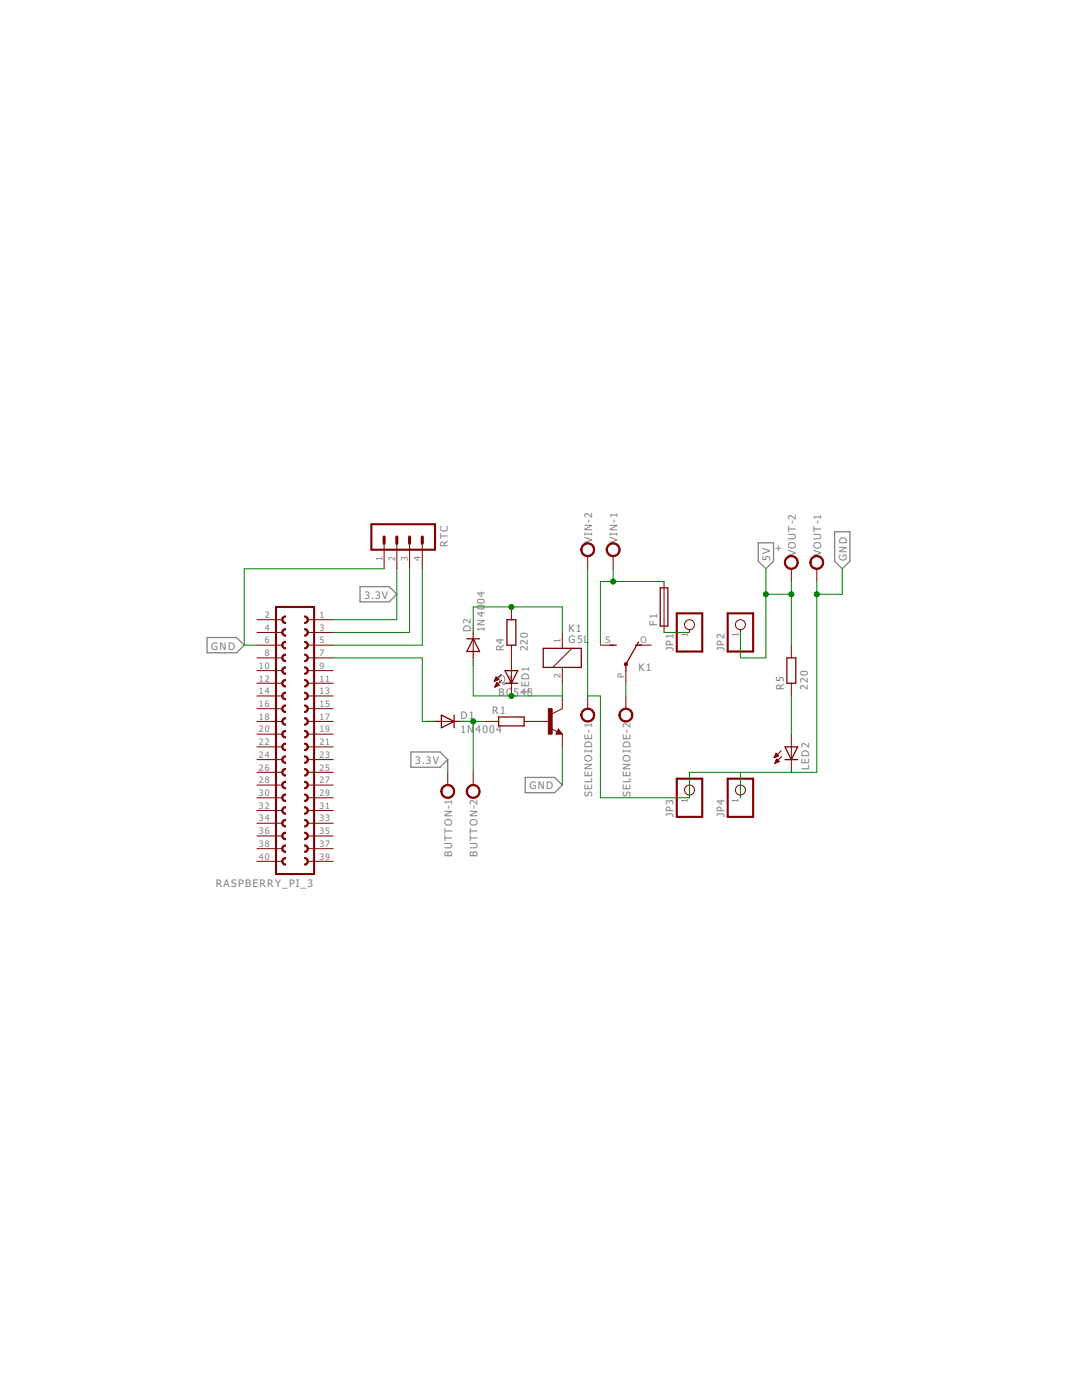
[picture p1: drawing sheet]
<svg xmlns="http://www.w3.org/2000/svg" width="216mm" height="279mm" viewBox="0 0 216 279" stroke-linecap="round" stroke-linejoin="round" font-family="sans-serif">
<defs><g id="words">
<g font-size="2.5" fill="#808080">
<text x="89.3" y="109.1" transform="rotate(-90 89.3 109.1)">RTC</text>
<text x="118.2" y="108.4" transform="rotate(-90 118.2 108.4)">VIN-2</text>
<text x="123.2" y="108.4" transform="rotate(-90 123.2 108.4)">VIN-1</text>
<text x="153.7" y="112" transform="rotate(-90 153.7 112)">5V</text>
<text x="156" y="110.3" transform="rotate(-90 156 110.3)">+</text>
<text x="158.8" y="111" transform="rotate(-90 158.8 111)">VOUT-2</text>
<text x="163.9" y="111" transform="rotate(-90 163.9 111)">VOUT-1</text>
<text x="168.9" y="112" transform="rotate(-90 168.9 112)">GND</text>
<text x="72.7" y="119.5">3.3V</text>
<text x="96.7" y="120.5" transform="rotate(-90 96.7 120.5)">04</text>
<text x="131.1" y="124.9" transform="rotate(-90 131.1 124.9)">F1</text>
<text x="42.2" y="129.6">GND</text>
<text x="93.9" y="126.2" transform="rotate(-90 93.9 126.2)">D2</text>
<text x="96.7" y="126.2" transform="rotate(-90 96.7 126.2)">1N40</text>
<text x="100.5" y="130" transform="rotate(-90 100.5 130)">R4</text>
<text x="105.3" y="130" transform="rotate(-90 105.3 130)">220</text>
<text x="113.5" y="128.4">G5L</text>
<text x="113.5" y="126.2">K1</text>
<text x="134.4" y="130" transform="rotate(-90 134.4 130)">JP1</text>
<text x="144.6" y="130" transform="rotate(-90 144.6 130)">JP2</text>
<text x="99.5" y="136.4">Q1</text>
<text x="127.4" y="133.8">K1</text>
<text x="156.4" y="137.6" transform="rotate(-90 156.4 137.6)">R5</text>
<text x="161.2" y="137.6" transform="rotate(-90 161.2 137.6)">220</text>
<text x="91.9" y="143.5">D1</text>
<text x="98.2" y="142.5">R1</text>
<text x="99.5" y="138.9">BC548</text>
<text x="105.6" y="138.4" transform="rotate(-90 105.6 138.4)">LED1</text>
<text x="91.9" y="146.3">1N</text>
<text x="94.9" y="146.3">4004</text>
<text x="82.9" y="152.5">3.3V</text>
<text x="161.5" y="153.6" transform="rotate(-90 161.5 153.6)">LED2</text>
<text x="105.6" y="157.6">GND</text>
<text x="118.2" y="159.1" transform="rotate(-90 118.2 159.1)">SELENOIDE-1</text>
<text x="125.8" y="159.1" transform="rotate(-90 125.8 159.1)">SELENOIDE-2</text>
<text x="134.4" y="163" transform="rotate(-90 134.4 163)">JP3</text>
<text x="144.6" y="163" transform="rotate(-90 144.6 163)">JP4</text>
<text x="90.2" y="170.9" transform="rotate(-90 90.2 170.9)">BUTTON-1</text>
<text x="95.3" y="170.9" transform="rotate(-90 95.3 170.9)">BUTTON-2</text>
<text x="43.1" y="177">RASPBERRY_PI_3</text>
</g>
<g font-size="2.1" fill="#808080">
<text x="76.3" y="111.9" transform="rotate(-90 76.3 111.9)">1</text>
<text x="78.8" y="111.9" transform="rotate(-90 78.8 111.9)">2</text>
<text x="81.4" y="111.9" transform="rotate(-90 81.4 111.9)">3</text>
<text x="83.9" y="111.9" transform="rotate(-90 83.9 111.9)">4</text>
<text x="52.8" y="123.3">2</text>
<text x="52.8" y="125.9">4</text>
<text x="63.8" y="123.3">1</text>
<text x="63.8" y="125.9">3</text>
<text x="52.8" y="128.4">6</text>
<text x="52.8" y="130.9">8</text>
<text x="63.8" y="128.4">5</text>
<text x="63.8" y="130.9">7</text>
<text x="111.8" y="128.4" transform="rotate(-90 111.8 128.4)">1</text>
<text x="120.8" y="128.4">S</text>
<text x="127.8" y="128.4">O</text>
<text x="137.2" y="127.2" transform="rotate(-90 137.2 127.2)">1</text>
<text x="147.4" y="127.2" transform="rotate(-90 147.4 127.2)">1</text>
<text x="51.7" y="133.5">10</text>
<text x="51.7" y="136">12</text>
<text x="63.8" y="133.5">9</text>
<text x="63.8" y="136">11</text>
<text x="111.8" y="135.3" transform="rotate(-90 111.8 135.3)">2</text>
<text x="124.5" y="135.4" transform="rotate(-90 124.5 135.4)">P</text>
<text x="51.7" y="138.5">14</text>
<text x="51.7" y="141.1">16</text>
<text x="51.7" y="143.6">18</text>
<text x="63.8" y="138.5">13</text>
<text x="63.8" y="141.1">15</text>
<text x="63.8" y="143.6">17</text>
<text x="51.7" y="146.2">20</text>
<text x="51.7" y="148.7">22</text>
<text x="63.8" y="146.2">19</text>
<text x="63.8" y="148.7">21</text>
<text x="51.7" y="151.2">24</text>
<text x="51.7" y="153.8">26</text>
<text x="63.8" y="151.2">23</text>
<text x="63.8" y="153.8">25</text>
<text x="51.7" y="156.3">28</text>
<text x="51.7" y="158.9">30</text>
<text x="51.7" y="161.4">32</text>
<text x="63.8" y="156.3">27</text>
<text x="63.8" y="158.9">29</text>
<text x="63.8" y="161.4">31</text>
<text x="137.2" y="160.2" transform="rotate(-90 137.2 160.2)">1</text>
<text x="147.4" y="160.2" transform="rotate(-90 147.4 160.2)">1</text>
<text x="51.7" y="163.9">34</text>
<text x="51.7" y="166.5">36</text>
<text x="63.8" y="163.9">33</text>
<text x="63.8" y="166.5">35</text>
<text x="51.7" y="169">38</text>
<text x="51.7" y="171.5">40</text>
<text x="63.8" y="169">37</text>
<text x="63.8" y="171.5">39</text>
</g>
<g font-size=".6" fill="#800080">
<text x="94.6" y="130" transform="rotate(-90 94.6 130)">1</text>
<text x="94.6" y="127.8" transform="rotate(-90 94.6 127.8)">SpiceOrder 2</text>
<text x="94.6" y="132.9" transform="rotate(-90 94.6 132.9)">SpiceOrder</text>
<text x="85.2" y="144.2">SpiceOrder</text>
<text x="88.1" y="144.2">1</text>
<text x="90.3" y="144.2">SpiceOrder 2</text>
</g>
</g></defs>
<path d="M71.8 117.1h5.9l1.5 1.5-1.5 1.5h-5.9zM151.3 108.3h3v3.7l-1.5 1.5-1.5-1.5zM166.5 106.1h3.1v5.9l-1.5 1.5-1.6-1.5zM41.3 127.2h5.9l1.5 1.6-1.5 1.5h-5.9zM82 150.1h5.8l1.5 1.5-1.5 1.5h-5.8zM104.8 155.2h5.9l1.5 1.5-1.5 1.5h-5.9z" fill="none" stroke="#808080" stroke-width=".25"/>
<path d="M74.1 104.6h12.7v5.1h-12.7zM55.1 121.1h7.6v53.3h-7.6zM135 122.4h5.1v7.6h-5.1zM145.2 122.4h5.1v7.6h-5.1zM135 155.4h5.1v7.6h-5.1zM145.2 155.4h5.1v7.6h-5.1z" fill="none" stroke="#800000" stroke-width=".42"/>
<g fill="#800000" stroke="#800000" stroke-width=".2">
<path d="M60.8 128a.76 .76 0 0 1 .7 .8 .76 .76 0 0 1-.7 .7v-.2a.51 .51 0 0 0 .5-.5 .51 .51 0 0 0-.5-.6z" fill-rule="evenodd"/>
<path d="M60.8 125.5a.76 .76 0 0 1 .7 .7 .76 .76 0 0 1-.7 .8v-.3a.51 .51 0 0 0 .5-.5 .51 .51 0 0 0-.5-.5z" fill-rule="evenodd"/>
<path d="M60.8 122.9a.76 .76 0 0 1 .7 .8 .76 .76 0 0 1-.7 .7v-.2a.51 .51 0 0 0 .5-.5 .51 .51 0 0 0-.5-.5z" fill-rule="evenodd"/>
<path d="M56.4 128.2l.6-.2v.2a.51 .51 0 0 0-.5 .6 .51 .51 0 0 0 .5 .5v.2a.77 .77 0 0 1-.7-.5 .77 .77 0 0 1 .1-.8z" fill-rule="evenodd"/>
<path d="M56.4 125.7l.6-.2v.2a.51 .51 0 0 0-.5 .5 .51 .51 0 0 0 .5 .5v.3a.77 .77 0 0 1-.7-.5 .77 .77 0 0 1 .1-.8z" fill-rule="evenodd"/>
<path d="M56.4 123.1l.6-.2v.3a.51 .51 0 0 0-.5 .5 .51 .51 0 0 0 .5 .5v.2a.77 .77 0 0 1-.7-.4 .77 .77 0 0 1 .1-.9z" fill-rule="evenodd"/>
<path d="M60.8 133.1a.75 .75 0 0 1 .7 .7 .75 .75 0 0 1-.7 .8v-.3a.5 .5 0 0 0 .5-.5 .5 .5 0 0 0-.5-.5z" fill-rule="evenodd"/>
<path d="M60.8 130.5a.76 .76 0 0 1 .7 .8 .76 .76 0 0 1-.7 .8v-.3a.51 .51 0 0 0 .5-.5 .51 .51 0 0 0-.5-.5z" fill-rule="evenodd"/>
<path d="M56.4 133.3l.6-.2v.2a.5 .5 0 0 0-.5 .5 .5 .5 0 0 0 .5 .5v.3a.75 .75 0 0 1-.7-.5 .75 .75 0 0 1 .1-.8z" fill-rule="evenodd"/>
<path d="M56.4 130.7l.6-.2v.3a.51 .51 0 0 0-.5 .5 .51 .51 0 0 0 .5 .5v.3a.77 .77 0 0 1-.7-.5 .77 .77 0 0 1 .1-.9z" fill-rule="evenodd"/>
<path d="M60.8 140.7a.76 .76 0 0 1 .7 .7 .76 .76 0 0 1-.7 .8v-.3a.51 .51 0 0 0 .5-.5 .51 .51 0 0 0-.5-.5z" fill-rule="evenodd"/>
<path d="M60.8 138.1a.76 .76 0 0 1 .7 .8 .76 .76 0 0 1-.7 .8v-.3a.51 .51 0 0 0 .5-.5 .51 .51 0 0 0-.5-.5z" fill-rule="evenodd"/>
<path d="M60.8 135.6a.76 .76 0 0 1 .7 .8 .76 .76 0 0 1-.7 .7v-.2a.51 .51 0 0 0 .5-.5 .51 .51 0 0 0-.5-.6z" fill-rule="evenodd"/>
<path d="M56.4 140.9l.6-.2v.2a.51 .51 0 0 0-.5 .5 .51 .51 0 0 0 .5 .5v.3a.75 .75 0 0 1-.7-.5 .75 .75 0 0 1 .1-.8z" fill-rule="evenodd"/>
<path d="M56.4 138.4l.6-.3v.3a.51 .51 0 0 0-.5 .5 .51 .51 0 0 0 .5 .5v.3a.75 .75 0 0 1-.7-.5 .75 .75 0 0 1 .1-.8z" fill-rule="evenodd"/>
<path d="M56.4 135.8l.6-.2v.2a.51 .51 0 0 0-.5 .6 .51 .51 0 0 0 .5 .5v.2a.75 .75 0 0 1-.7-.4 .75 .75 0 0 1 .1-.9z" fill-rule="evenodd"/>
<path d="M60.8 145.8a.76 .76 0 0 1 .7 .7 .76 .76 0 0 1-.7 .8v-.3a.51 .51 0 0 0 .5-.5 .51 .51 0 0 0-.5-.5z" fill-rule="evenodd"/>
<path d="M60.8 143.2a.76 .76 0 0 1 .7 .8 .76 .76 0 0 1-.7 .7v-.2a.51 .51 0 0 0 .5-.5 .51 .51 0 0 0-.5-.5z" fill-rule="evenodd"/>
<path d="M56.4 146l.6-.2v.2a.51 .51 0 0 0-.5 .5 .51 .51 0 0 0 .5 .5v.3a.76 .76 0 0 1-.7-.5 .76 .76 0 0 1 .1-.8z" fill-rule="evenodd"/>
<path d="M56.4 143.4l.6-.2v.3a.51 .51 0 0 0-.5 .5 .51 .51 0 0 0 .5 .5v.2a.76 .76 0 0 1-.7-.4 .76 .76 0 0 1 .1-.9z" fill-rule="evenodd"/>
<path d="M60.8 153.4a.76 .76 0 0 1 .7 .7 .76 .76 0 0 1-.7 .8v-.3a.51 .51 0 0 0 .5-.5 .51 .51 0 0 0-.5-.5z" fill-rule="evenodd"/>
<path d="M60.8 150.8a.76 .76 0 0 1 .7 .8 .76 .76 0 0 1-.7 .8v-.3a.51 .51 0 0 0 .5-.5 .51 .51 0 0 0-.5-.5z" fill-rule="evenodd"/>
<path d="M60.8 148.3a.76 .76 0 0 1 .7 .8 .76 .76 0 0 1-.7 .7v-.2a.51 .51 0 0 0 .5-.5 .51 .51 0 0 0-.5-.6z" fill-rule="evenodd"/>
<path d="M56.4 153.6l.6-.2v.2a.51 .51 0 0 0-.5 .5 .51 .51 0 0 0 .5 .5v.3a.77 .77 0 0 1-.7-.5 .77 .77 0 0 1 .1-.8z" fill-rule="evenodd"/>
<path d="M56.4 151l.6-.2v.3a.51 .51 0 0 0-.5 .5 .51 .51 0 0 0 .5 .5v.3a.76 .76 0 0 1-.7-.5 .76 .76 0 0 1 .1-.9z" fill-rule="evenodd"/>
<path d="M56.4 148.5l.6-.2v.2a.51 .51 0 0 0-.5 .6 .51 .51 0 0 0 .5 .5v.2a.76 .76 0 0 1-.7-.4 .76 .76 0 0 1 .1-.9z" fill-rule="evenodd"/>
<path d="M60.8 158.5a.76 .76 0 0 1 .7 .7 .76 .76 0 0 1-.7 .8v-.3a.51 .51 0 0 0 .5-.5 .51 .51 0 0 0-.5-.5z" fill-rule="evenodd"/>
<path d="M60.8 155.9a.76 .76 0 0 1 .7 .8 .76 .76 0 0 1-.7 .7v-.2a.51 .51 0 0 0 .5-.5 .51 .51 0 0 0-.5-.5z" fill-rule="evenodd"/>
<path d="M56.4 158.7l.6-.2v.2a.51 .51 0 0 0-.5 .5 .51 .51 0 0 0 .5 .5v.3a.77 .77 0 0 1-.7-.5 .77 .77 0 0 1 .1-.8z" fill-rule="evenodd"/>
<path d="M56.4 156.1l.6-.2v.3a.51 .51 0 0 0-.5 .5 .51 .51 0 0 0 .5 .5v.2a.77 .77 0 0 1-.7-.4 .77 .77 0 0 1 .1-.9z" fill-rule="evenodd"/>
<path d="M60.8 163.5a.76 .76 0 0 1 .7 .8 .76 .76 0 0 1-.7 .8v-.3a.51 .51 0 0 0 .5-.5 .51 .51 0 0 0-.5-.5z" fill-rule="evenodd"/>
<path d="M60.8 161a.76 .76 0 0 1 .7 .8 .76 .76 0 0 1-.7 .7v-.2a.51 .51 0 0 0 .5-.5 .51 .51 0 0 0-.5-.6z" fill-rule="evenodd"/>
<path d="M56.4 163.7l.6-.2v.3a.51 .51 0 0 0-.5 .5 .51 .51 0 0 0 .5 .5v.3a.77 .77 0 0 1-.7-.5 .77 .77 0 0 1 .1-.9z" fill-rule="evenodd"/>
<path d="M56.4 161.2l.6-.2v.2a.51 .51 0 0 0-.5 .6 .51 .51 0 0 0 .5 .5v.2a.77 .77 0 0 1-.7-.5 .77 .77 0 0 1 .1-.8z" fill-rule="evenodd"/>
<path d="M60.8 171.1a.76 .76 0 0 1 .7 .8 .76 .76 0 0 1-.7 .8v-.3a.51 .51 0 0 0 .5-.5 .51 .51 0 0 0-.5-.5z" fill-rule="evenodd"/>
<path d="M60.8 168.6a.75 .75 0 0 1 .7 .8 .75 .75 0 0 1-.7 .7v-.2a.5 .5 0 0 0 .5-.5 .5 .5 0 0 0-.5-.5z" fill-rule="evenodd"/>
<path d="M60.8 166.1a.76 .76 0 0 1 .7 .7 .76 .76 0 0 1-.7 .8v-.3a.51 .51 0 0 0 .5-.5 .51 .51 0 0 0-.5-.5z" fill-rule="evenodd"/>
<path d="M56.4 171.4l.6-.3v.3a.51 .51 0 0 0-.5 .5 .51 .51 0 0 0 .5 .5v.3a.75 .75 0 0 1-.7-.5 .75 .75 0 0 1 .1-.8z" fill-rule="evenodd"/>
<path d="M56.4 168.8l.6-.2v.3a.5 .5 0 0 0-.5 .5 .5 .5 0 0 0 .5 .5v.2a.75 .75 0 0 1-.7-.4 .75 .75 0 0 1 .1-.9z" fill-rule="evenodd"/>
<path d="M56.4 166.3l.6-.2v.2a.51 .51 0 0 0-.5 .5 .51 .51 0 0 0 .5 .5v.3a.77 .77 0 0 1-.7-.5 .77 .77 0 0 1 .1-.8z" fill-rule="evenodd"/>
<path d="M88.3 157a1.39 1.39 0 0 1 2.2 .2 1.39 1.39 0 0 1-.8 2.1 1.39 1.39 0 0 1-1.8-1.4h.3a1.15 1.15 0 0 1 1.6-1 1.15 1.15 0 0 1 .3 1.9 1.15 1.15 0 0 1-1.9-.6v-.3h-.3z" fill-rule="evenodd"/>
<path d="M93.4 157a1.39 1.39 0 0 1 2.2 .2 1.39 1.39 0 0 1-.8 2.1 1.39 1.39 0 0 1-1.8-1.4h.3a1.14 1.14 0 0 1 1.6-1 1.14 1.14 0 0 1 .3 1.9 1.14 1.14 0 0 1-1.9-.6v-.3h-.3z" fill-rule="evenodd"/>
<path d="M116.2 141.8a1.4 1.4 0 0 1 2.3 .2 1.4 1.4 0 0 1-.9 2.1 1.4 1.4 0 0 1-1.7-1.4h.2a1.15 1.15 0 0 1 1.6-1.1 1.15 1.15 0 0 1 .3 2 1.15 1.15 0 0 1-1.8-.6l-.1-.3h-.2z" fill-rule="evenodd"/>
<path d="M123.9 141.8a1.4 1.4 0 0 1 2.2 .2 1.4 1.4 0 0 1-.8 2.1 1.4 1.4 0 0 1-1.8-1.4h.2a1.15 1.15 0 0 1 1.7-1.1 1.15 1.15 0 0 1 .2 2 1.15 1.15 0 0 1-1.8-.6l-.1-.3h-.2z" fill-rule="evenodd"/>
<path d="M121.3 108.8a1.4 1.4 0 0 1 2.2 .2 1.4 1.4 0 0 1-.8 2.1 1.4 1.4 0 0 1-1.8-1.4h.3a1.15 1.15 0 0 1 1.6-1.1 1.15 1.15 0 0 1 .3 2 1.15 1.15 0 0 1-1.9-.6v-.3h-.3z" fill-rule="evenodd"/>
<path d="M116.2 108.8a1.4 1.4 0 0 1 2.3 .2 1.4 1.4 0 0 1-.9 2.1 1.4 1.4 0 0 1-1.7-1.4h.2a1.15 1.15 0 0 1 1.6-1.1 1.15 1.15 0 0 1 .3 2 1.15 1.15 0 0 1-1.8-.6l-.1-.3h-.2z" fill-rule="evenodd"/>
<path d="M162 111.3a1.39 1.39 0 0 1 2.2 .2 1.39 1.39 0 0 1-.9 2.1 1.39 1.39 0 0 1-1.7-1.4h.2a1.14 1.14 0 0 1 1.7-.9 1.14 1.14 0 0 1 .2 1.9 1.14 1.14 0 0 1-1.8-.7l-.1-.3h-.2z" fill-rule="evenodd"/>
<path d="M156.9 111.3a1.39 1.39 0 0 1 2.2 .2 1.39 1.39 0 0 1-.8 2.1 1.39 1.39 0 0 1-1.8-1.4h.3a1.14 1.14 0 0 1 1.6-.9 1.14 1.14 0 0 1 .2 1.9 1.14 1.14 0 0 1-1.8-.7v-.3h-.3z" fill-rule="evenodd"/>
<circle cx="124.9" cy="132.6" r=".33"/>
</g>
<g fill="none" stroke="#800000" stroke-width=".2">
<path d="M76.6 108.4v5.1M79.2 108.4v5.1M81.7 108.4v5.1M84.3 108.4v5.1M117.3 111v2.5M122.3 111v2.5M132.5 116.1v10.1M157.9 113.5v2.6M163 113.5v2.6M51.3 123.7h5M51.3 126.2h5M51.3 128.8h5"/>
<path d="M51.3 131.3h5M51.3 133.8h5M51.3 136.4h5M51.3 138.9h5M61.4 123.7h5.1M61.4 126.2h5.1M61.4 128.8h5.1M61.4 131.3h5.1M61.4 133.8h5.1M61.4 136.4h5.1M61.4 138.9h5.1M94.4 126.2v5.1"/>
<path d="M98.7 135.9h.1M98.7 135.8h.4M98.7 137.1h.1M98.8 135.7h.6M98.8 135.5h.6M98.8 137h.3M98.8 135.4h.5M98.8 136.9h.6M98.9 135.3h.3M98.9 136.7h.7M99 135.2h.1M99 136.6h.5"/>
<path d="M99 135.1l.5 .5-.9 .4zM99 136.5h.4M99.1 136.4h.2M99.1 136.2h.1M99.1 136.2l-.4 .9M99.1 136.2l.5 .5M99.6 136.7l-.9 .4M100 134.6l-1.4 1.4M100.1 135.7l-1.4 1.4M102 121.1v2.6M102 128.8v10.1M112.2 126.2v3.2"/>
<path d="M112.2 133.2v3.2M112.2 138.9v2.5l-2 1.1M114.1 129.4l-3.8 3.8M117.3 138.9v2.5M119.8 128.8h2.5M124.9 133.8v2.6M124.9 138.9v2.5M127.4 128.8h2.6M137.6 125.6v.6M147.7 125.6v.6M157.9 128.8v2.5M157.9 136.4v2.5"/>
<path d="M51.3 141.4h5M51.3 144h5M51.3 146.5h5M51.3 149.1h5M51.3 151.6h5M51.3 154.1h5M51.3 156.7h5M51.3 159.2h5M61.4 141.4h5.1M61.4 144h5.1M61.4 146.5h5.1M61.4 149.1h5.1"/>
<path d="M61.4 151.6h5.1M61.4 154.1h5.1M61.4 156.7h5.1M61.4 159.2h5.1M86.8 144h5.1M89.3 154.1v2.6M94.4 154.1v2.6M97 144h2.5M104.6 144h5.1M110 145.4l1.2 .6M111.4 145.5l.8 1h-1.3zM112.2 146.5v2.6"/>
<path d="M137.6 158.6v.6M147.7 158.6v.6M154.5 151.2h.1M154.5 151.1h.3M154.6 151h.4M154.6 150.9h.7M154.6 152.3h.1M154.7 150.7h.6M154.7 152.2h.3M154.7 150.6h.4M154.7 152h.6M154.8 151.9h.6"/>
<path d="M154.8 150.5h.2M154.8 150.4h.1M154.8 151.8h.5M154.9 151.7h.3M154.9 151.6h.2M155 151.5l.5 .5-.9 .4zM155.4 150.8l-.5-.5-.4 .9M155.4 150.8l-.9 .4M155.9 149.8l-1.4 1.4M156 151l-1.4 1.4M157.9 146.5v7.6M51.3 161.8h5"/>
<path d="M51.3 164.3h5M51.3 166.8h5M51.3 169.4h5M51.3 171.9h5M61.4 161.8h5.1M61.4 164.3h5.1M61.4 166.8h5.1M61.4 169.4h5.1M61.4 171.9h5.1"/>
<circle cx="137.6" cy="124.7" r=".99"/>
<circle cx="147.7" cy="124.7" r=".99"/>
<circle cx="137.6" cy="157.7" r=".99"/>
<circle cx="147.7" cy="157.7" r=".99"/>
</g>
<g fill="none" stroke="#800000" stroke-width=".25">
<path d="M131.7 117.3h1.6v7.6h-1.6zM93.2 127.5h2.5M94.4 127.5l1.3 2.5h-2.5zM100.8 133.8h2.5l-1.3 2.6zM100.8 136.4h2.5M101.2 123.7h1.7v5.1h-1.7zM108.4 129.4h7.6v3.8h-7.6zM121.7 128.8h1.3M126.8 128.8h1.3M127.4 128.1l-2.5 4.5v1.2M157 131.3h1.8v5.1h-1.8zM88.1 142.7l2.5 1.3-2.5 1.2z"/>
<path d="M90.6 142.7v2.5M99.5 143.1h5.1v1.8h-5.1zM111.4 146l.2 .3h-.4l.2-.5 .6 .6h-.8M156.6 149.1h2.6l-1.3 2.5zM156.6 151.6h2.6"/>
</g>
<path d="M109.4 141.4h.8v5.1h-.8z" fill="#800000" stroke="#800000" stroke-width=".2"/>
<path d="M76.6 107.2v1.2M79.2 107.2v1.2M81.7 107.2v1.2M84.3 107.2v1.2" fill="none" stroke="#800000" stroke-width=".61"/>
<g fill="none" stroke="#008000" stroke-width=".2">
<path d="M76.6 113.5h-27.9v15.3h2.6M79.2 113.5v10.2h-12.7M81.7 113.5v12.7h-15.2M84.3 113.5v15.3h-17.8M117.3 113.5v25.4h2.5v20.3h17.8v-5.1h25.4v-38M122.3 113.5v2.6M132.5 116.1h-12.7v12.7M152.8 113.5v17.8h-5.1v-5.1M152.8 118.6h5.1M157.9 116.1v12.7M168.1 113.5v5.1h-5.1M66.5 131.3h17.8v12.7h2.5"/>
<path d="M94.4 126.2v-5.1h17.8v5.1M94.4 131.3v7.6h17.8v-2.5M124.9 136.4v2.5M132.5 126.2h5.1M157.9 138.9v7.6M89.3 151.6v2.5M91.9 144h5.1M94.4 144v10.1M112.2 149.1v7.6M147.7 154.1v5.1"/>
</g>
<g fill="#008000" stroke="#008000" stroke-width=".2">
<circle cx="102" cy="138.9" r=".51"/>
<circle cx="122.3" cy="116.1" r=".51"/>
<circle cx="102" cy="121.1" r=".51"/>
<circle cx="157.9" cy="118.6" r=".51"/>
<circle cx="152.8" cy="118.6" r=".51"/>
<circle cx="94.4" cy="144" r=".51"/>
<circle cx="163" cy="118.6" r=".51"/>
</g>
<use href="#words"/>
</svg>
